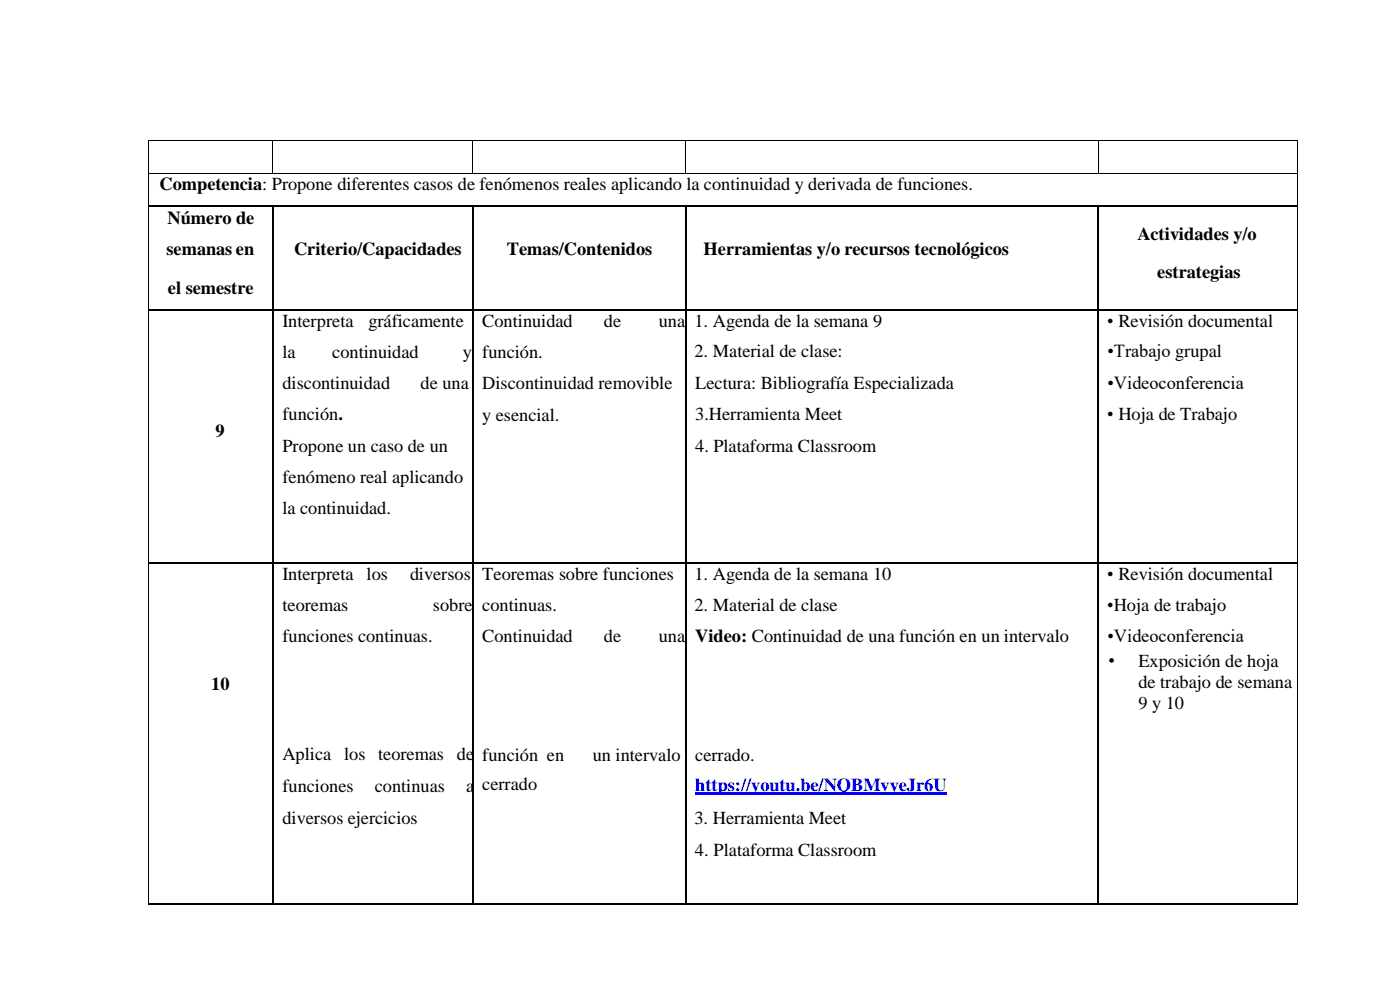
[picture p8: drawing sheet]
<svg xmlns="http://www.w3.org/2000/svg" width="297mm" height="210mm" viewBox="0 0 297 210" stroke-linecap="round" stroke-linejoin="round" font-family="sans-serif">
<defs><g id="words">
<g font-size="3.9">
<text x="33.9" y="40.2">Competencia: Propone diferentes casos de fenómenos reales aplicando la continuidad y derivada de funciones.</text>
<text x="35.6" y="47.5">Número de</text>
<text x="241.5" y="50.8">Actividades y/o</text>
<text x="35.3" y="54.2">semanas en</text>
<text x="62.4" y="54.2">Criterio/Capacidades</text>
<text x="107.6" y="54.2">Temas/Contenidos</text>
<text x="149.4" y="54.2">Herramientas y/o recursos tecnológicos</text>
<text x="245.7" y="59">estrategias</text>
<text x="35.7" y="62.4">el semestre</text>
<text x="60" y="69.4">Interpreta</text>
<text x="78.2" y="69.4">gráficamente</text>
<text x="102.4" y="69.4">Continuidad</text>
<text x="128.2" y="69.4">de</text>
<text x="139.8" y="69.4">una</text>
<text x="147.4" y="69.3">1. Agenda de la semana 9</text>
<text x="235" y="69.3">• Revisión documental</text>
<text x="60" y="76">la</text>
<text x="70.5" y="76">continuidad</text>
<text x="98.3" y="76">y</text>
<text x="102.4" y="76">función.</text>
<text x="147.4" y="75.8">2. Material de clase:</text>
<text x="235.1" y="75.8">•Trabajo grupal</text>
<text x="60" y="82.6">discontinuidad</text>
<text x="89.3" y="82.6">de una</text>
<text x="102.4" y="82.6">Discontinuidad removible</text>
<text x="147.6" y="82.5">Lectura: Bibliografía Especializada</text>
<text x="235.1" y="82.5">•Videoconferencia</text>
<text x="60" y="89.2">función.</text>
<text x="102.4" y="89.3">y esencial.</text>
<text x="147.6" y="89.1">3.Herramienta Meet</text>
<text x="235" y="89.1">• Hoja de Trabajo</text>
<text x="45.8" y="92.7">9</text>
<text x="60" y="95.9">Propone un caso de un</text>
<text x="147.6" y="95.8">4. Plataforma Classroom</text>
<text x="60" y="102.5">fenómeno real aplicando</text>
<text x="60" y="109.2">la continuidad.</text>
<text x="60" y="123">Interpreta</text>
<text x="77.8" y="123">los</text>
<text x="87" y="123">diversos</text>
<text x="102.4" y="123">Teoremas sobre funciones</text>
<text x="147.4" y="123">1. Agenda de la semana 10</text>
<text x="235" y="123">• Revisión documental</text>
<text x="60" y="129.6">teoremas</text>
<text x="91.9" y="129.6">sobre</text>
<text x="102.4" y="129.6">continuas.</text>
<text x="147.4" y="129.6">2. Material de clase</text>
<text x="235.1" y="129.6">•Hoja de trabajo</text>
<text x="60" y="136.1">funciones continuas.</text>
<text x="102.4" y="136.2">Continuidad</text>
<text x="128.2" y="136.2">de</text>
<text x="139.8" y="136.2">una</text>
<text x="147.6" y="136.2">Video: Continuidad de una función en un intervalo</text>
<text x="235.1" y="136.2">•Videoconferencia</text>
<text x="235.4" y="141.5">•</text>
<text x="241.7" y="141.5">Exposición de hoja</text>
<text x="44.8" y="146.4">10</text>
<text x="241.7" y="145.9">de trabajo de semana</text>
<text x="241.7" y="150.4">9 y 10</text>
<text x="60" y="161.3">Aplica los teoremas</text>
<text x="97" y="161.3">de</text>
<text x="102.4" y="161.4">función en</text>
<text x="125.8" y="161.4">un intervalo</text>
<text x="147.6" y="161.4">cerrado.</text>
<text x="102.4" y="167.7">cerrado</text>
<text x="60" y="168.1">funciones</text>
<text x="79.6" y="168.1">continuas</text>
<text x="99" y="168.1">a</text>
<text x="60" y="174.8">diversos ejercicios</text>
<text x="147.4" y="174.8">3. Herramienta Meet</text>
<text x="147.5" y="181.6">4. Plataforma Classroom</text>
</g>
<text font-size="3.9" fill="#00f" x="147.6" y="167.9">https://youtu.be/NQBMvyeJr6U</text>
</g></defs>
<g fill="#000">
<path d="M31.5 29.7h.2v.2h-.2z" fill-rule="evenodd"/>
<path d="M31.5 29.7h.2v.2h-.2z" fill-rule="evenodd"/>
<path d="M31.5 36.6h.2v.2h-.2z" fill-rule="evenodd"/>
<path d="M57.8 29.7h.2v.2h-.2z" fill-rule="evenodd"/>
<path d="M57.8 36.6h.2v.2h-.2z" fill-rule="evenodd"/>
<path d="M100.3 29.7h.2v.2h-.2z" fill-rule="evenodd"/>
<path d="M100.3 36.6h.2v.2h-.2z" fill-rule="evenodd"/>
<path d="M145.5 29.7h.2v.2h-.2z" fill-rule="evenodd"/>
<path d="M145.5 36.6h.2v.2h-.2z" fill-rule="evenodd"/>
<path d="M233.1 29.7h.1v.2h-.1z" fill-rule="evenodd"/>
<path d="M233.1 36.6h.1v.2h-.1z" fill-rule="evenodd"/>
<path d="M275.5 29.7h.1v.2h-.1z" fill-rule="evenodd"/>
<path d="M275.5 29.7h.1v.2h-.1z" fill-rule="evenodd"/>
<path d="M275.5 36.6h.1v.2h-.1z" fill-rule="evenodd"/>
<path d="M31.5 43.4h.2v.4h-.2z" fill-rule="evenodd"/>
<path d="M57.7 43.4h.3v.4h-.3z" fill-rule="evenodd"/>
<path d="M100.2 43.4h.4v.4h-.4z" fill-rule="evenodd"/>
<path d="M145.4 43.4h.4v.4h-.4z" fill-rule="evenodd"/>
<path d="M233 43.4h.3v.4h-.3z" fill-rule="evenodd"/>
<path d="M275.5 43.4h.1v.4h-.1z" fill-rule="evenodd"/>
<path d="M31.5 65.5h.2v.4h-.2z" fill-rule="evenodd"/>
<path d="M57.7 65.5h.3v.4h-.3z" fill-rule="evenodd"/>
<path d="M100.2 65.5h.4v.4h-.4z" fill-rule="evenodd"/>
<path d="M145.4 65.5h.4v.4h-.4z" fill-rule="evenodd"/>
<path d="M233 65.5h.3v.4h-.3z" fill-rule="evenodd"/>
<path d="M275.5 65.5h.1v.4h-.1z" fill-rule="evenodd"/>
</g>
<g fill="none" stroke="#000" stroke-width=".21">
<path d="M31.6 29.9v6.7M31.6 36.8v6.6M31.7 29.8h26.1M31.7 36.7h26.1M57.9 29.9v6.7M58 29.8h42.3M58 36.7h42.3M100.4 29.9v6.7M100.5 29.8h45M100.5 36.7h45M145.6 29.9v6.7M145.7 29.8h87.4"/>
<path d="M145.7 36.7h87.4M233.2 29.9v6.7M233.2 29.8h42.3M233.2 36.7h42.3M275.5 29.9v6.7M275.5 36.8v6.6M31.6 43.8v21.7M275.5 43.8v21.7M31.6 65.9v53.5M275.5 65.9v53.5"/>
</g>
<g fill="none" stroke="#000" stroke-width=".34">
<path d="M31.7 43.6h26M57.9 43.8v21.7M58 43.6h42.2M100.4 43.8v21.7M100.6 43.6h44.8M145.6 43.8v21.7M145.8 43.6h87.2M233.2 43.8v21.7M233.3 43.6h42.2M31.7 65.7h26M57.9 65.9v53.5M58 65.7h42.2"/>
<path d="M100.4 65.9v53.5M100.6 65.7h44.8M145.6 65.9v53.5M145.8 65.7h87.2M233.2 65.9v53.5M233.3 65.7h42.2"/>
</g>
<path d="M147.6 168h53.3v.6h-53.3z" fill-rule="evenodd" fill="#00f"/>
<g fill="#000">
<path d="M31.5 119.4h.2v.3h-.2z" fill-rule="evenodd"/>
<path d="M57.7 119.4h.3v.3h-.3z" fill-rule="evenodd"/>
<path d="M100.2 119.4h.4v.3h-.4z" fill-rule="evenodd"/>
<path d="M145.4 119.4h.4v.3h-.4z" fill-rule="evenodd"/>
<path d="M233 119.4h.3v.3h-.3z" fill-rule="evenodd"/>
<path d="M275.5 119.4h.1v.3h-.1z" fill-rule="evenodd"/>
<path d="M57.7 191.6h.3v.3h-.3z" fill-rule="evenodd"/>
<path d="M100.2 191.6h.4v.3h-.4z" fill-rule="evenodd"/>
<path d="M145.4 191.6h.4v.3h-.4z" fill-rule="evenodd"/>
<path d="M233 191.6h.3v.3h-.3z" fill-rule="evenodd"/>
<path d="M275.5 191.6h.1v.3h-.1z" fill-rule="evenodd"/>
</g>
<g fill="none" stroke="#000" stroke-width=".34">
<path d="M31.7 119.5h26M57.9 119.7v71.9M58 119.5h42.2M100.4 119.7v71.9M100.6 119.5h44.8M145.6 119.7v71.9M145.8 119.5h87.2M233.2 119.7v71.9M233.3 119.5h42.2M31.5 191.7h26.2M58 191.7h42.2M100.6 191.7h44.8"/>
<path d="M145.8 191.7h87.2M233.3 191.7h42.2"/>
</g>
<path d="M31.6 119.7v71.9M275.5 119.7v71.9" fill="none" stroke="#000" stroke-width=".21"/>
<use href="#words"/>
</svg>
